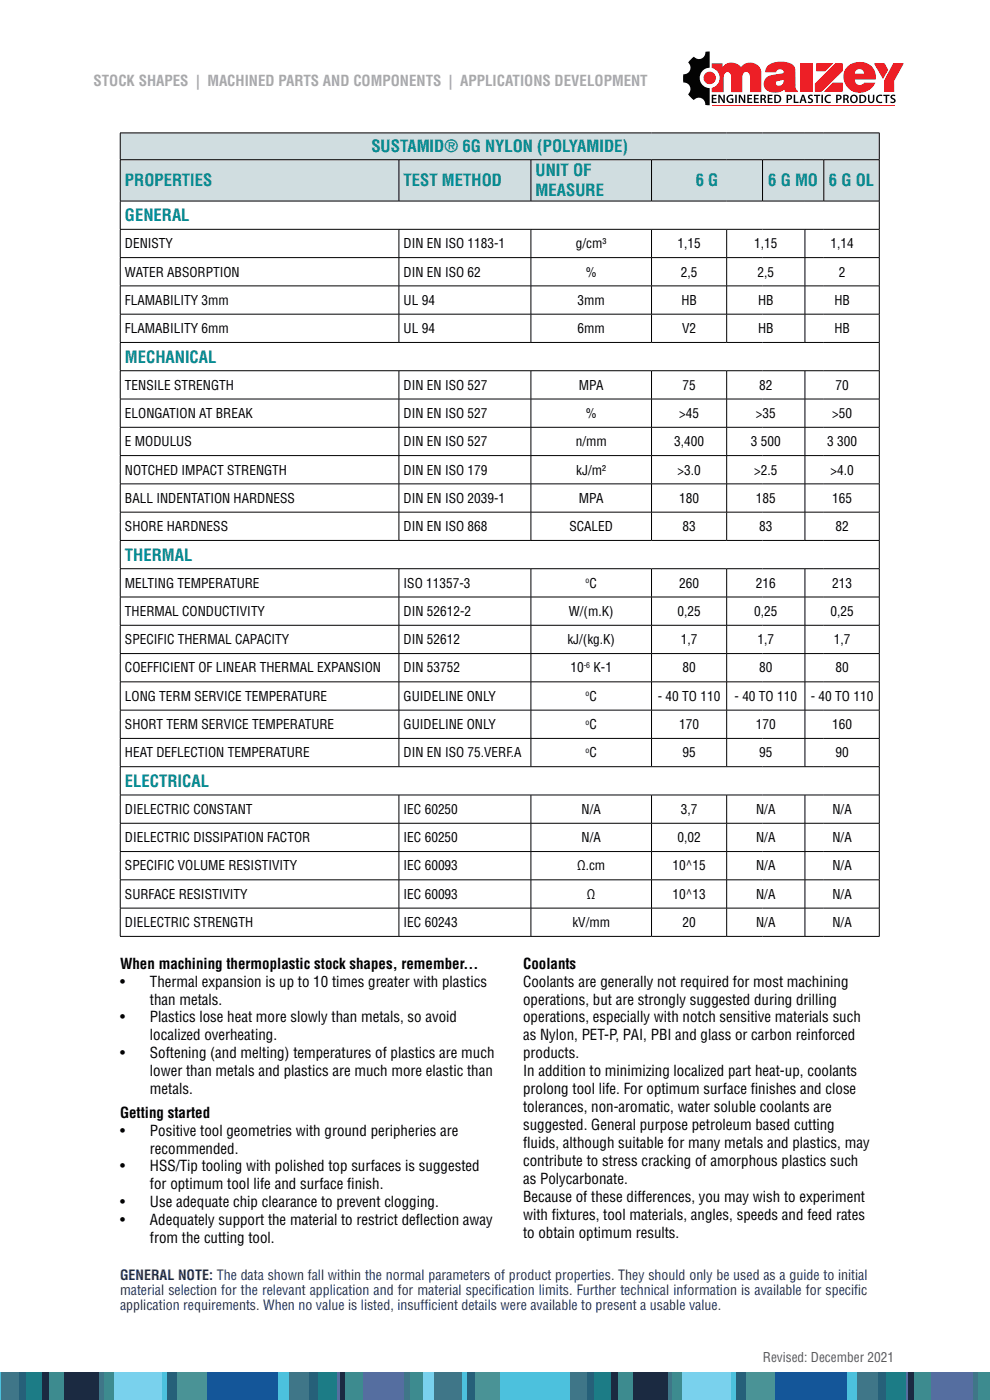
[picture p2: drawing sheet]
<svg xmlns="http://www.w3.org/2000/svg" width="210mm" height="297mm" viewBox="0 0 210 297" stroke-linecap="round" stroke-linejoin="round" font-family="sans-serif">
<defs><g id="words">
<text font-size="3.5" fill="#008a91" x="78.8" y="32.3">SUSTAMID® 6G NYLON (POLYAMIDE)</text>
<g font-size="3.5" fill="#058b91">
<text x="26.5" y="39.5">PROPERTIES</text>
<text x="85.6" y="39.5">TEST METHOD</text>
<text x="113.6" y="37.4">UNIT OF</text>
<text x="113.6" y="41.7">MEASURE</text>
<text x="147.6" y="39.5">6 G</text>
<text x="163" y="39.5">6 G MO</text>
<text x="175.8" y="39.5">6 G OL</text>
<text x="26.5" y="46.9">GENERAL</text>
<text x="26.5" y="76.9">MECHANICAL</text>
<text x="26.5" y="118.9">THERMAL</text>
<text x="26.5" y="166.9">ELECTRICAL</text>
</g>
<text font-size="3.2" fill="#a7a9ac" x="19.8" y="18.3">STOCK SHAPES | MACHINED PARTS AND COMPONENTS | APPLICATIONS DEVELOPMENT</text>
<g font-size="3.2">
<text x="25.5" y="205.5">When machining thermoplastic stock shapes, remember...</text>
<text x="25.5" y="209.3">•</text>
<text x="31.8" y="209.3">Thermal expansion is up to 10 times greater with plastics</text>
<text x="111" y="205.5">Coolants</text>
<text x="111" y="209.3">Coolants are generally not required for most machining</text>
<text x="31.8" y="213.1">than metals.</text>
<text x="111" y="213.1">operations, but are strongly suggested during drilling</text>
<text x="25.5" y="216.9">•</text>
<text x="31.8" y="216.9">Plastics lose heat more slowly than metals, so avoid</text>
<text x="31.8" y="220.7">localized overheating.</text>
<text x="111" y="216.9">operations, especially with notch sensitive materials such</text>
<text x="111" y="220.7">as Nylon, PET-P, PAI, PBI and glass or carbon reinforced</text>
<text x="25.5" y="224.5">•</text>
<text x="31.8" y="224.5">Softening (and melting) temperatures of plastics are much</text>
<text x="111" y="224.5">products.</text>
<text x="31.8" y="228.3">lower than metals and plastics are much more elastic than</text>
<text x="31.8" y="232.1">metals.</text>
<text x="111" y="228.3">In addition to minimizing localized part heat-up, coolants</text>
<text x="111" y="232.1">prolong tool life. For optimum surface f</text>
<text x="159.2" y="232.1">inishes and close</text>
<text x="25.5" y="237.1">Getting started</text>
<text x="111" y="236">tolerances, non-aromatic, water soluble coolants are</text>
<text x="111" y="239.8">suggested. General purpose petroleum based cutting</text>
<text x="25.5" y="240.9">•</text>
<text x="31.8" y="240.9">Positive tool geometries with ground peripheries are</text>
<text x="31.8" y="244.7">recommended.</text>
<text x="111" y="243.6">f</text>
<text x="111" y="243.6">luids, although suitable for many metals and plastics, may</text>
<text x="25.5" y="248.5">•</text>
<text x="31.8" y="248.5">HSS/Tip tooling with polished top surfaces is suggested</text>
<text x="111" y="247.4">contribute to stress cracking of amorphous plastics such</text>
<text x="111" y="251.2">as Polycarbonate.</text>
<text x="25.5" y="256.1">•</text>
<text x="31.8" y="252.3">for optimum tool life and surface f</text>
<text x="31.8" y="256.1">Use adequate chip clearance to prevent clogging.</text>
<text x="73.7" y="252.3">inish.</text>
<text x="111" y="255">Because of these differences, you may wish to experiment</text>
<text x="25.5" y="259.9">•</text>
<text x="31.8" y="259.9">Adequately support the material to restrict def</text>
<text x="31.8" y="263.8">from the cutting tool.</text>
<text x="88.2" y="259.9">lection away</text>
<text x="111" y="258.8">with f</text>
<text x="111" y="262.6">to obtain optimum results.</text>
<text x="117" y="258.8">ixtures, tool materials, angles, speeds and feed rates</text>
</g>
<g font-size="3" fill="#232763">
<text x="25.5" y="271.5">GENERAL NOTE: The data shown fall within the normal parameters of product properties. They should only be used as a guide to initial</text>
<text x="25.5" y="274.7">material selection for the relevant application and for material specif</text>
<text x="104.9" y="274.7">ication limits. Further technical information is available for specif</text>
<text x="181.2" y="274.7">ic</text>
<text x="25.5" y="277.8">application requirements. When no value is listed, insuff</text>
<text x="90.1" y="277.8">icient details were available to present a usable value.</text>
</g>
<g font-size="2.8">
<text x="26.5" y="52.7">DENISTY</text>
<text x="85.6" y="52.7">DIN EN ISO 1183-1</text>
<text x="122.2" y="52.7">g/cm³</text>
<text x="143.7" y="52.7">1,15</text>
<text x="160" y="52.7">1,15</text>
<text x="176.2" y="52.7">1,14</text>
<text x="26.5" y="58.7">WATER ABSORPTION</text>
<text x="85.6" y="58.7">DIN EN ISO 62</text>
<text x="124.2" y="58.7">%</text>
<text x="144.4" y="58.7">2,5</text>
<text x="160.7" y="58.7">2,5</text>
<text x="177.9" y="58.7">2</text>
<text x="26.5" y="64.7">FLAMABILITY 3mm</text>
<text x="85.6" y="64.7">UL 94</text>
<text x="122.5" y="64.7">3mm</text>
<text x="144.5" y="64.7">HB</text>
<text x="160.8" y="64.7">HB</text>
<text x="177" y="64.7">HB</text>
<text x="26.5" y="70.7">FLAMABILITY 6mm</text>
<text x="85.6" y="70.7">UL 94</text>
<text x="122.5" y="70.7">6mm</text>
<text x="144.7" y="70.7">V2</text>
<text x="160.8" y="70.7">HB</text>
<text x="177" y="70.7">HB</text>
<text x="26.5" y="82.7">TENSILE STRENGTH</text>
<text x="85.6" y="82.7">DIN EN ISO 527</text>
<text x="122.8" y="82.7">MPA</text>
<text x="144.8" y="82.7">75</text>
<text x="161" y="82.7">82</text>
<text x="177.2" y="82.7">70</text>
<text x="26.5" y="88.7">ELONGATION AT BREAK</text>
<text x="85.6" y="88.7">DIN EN ISO 527</text>
<text x="124.2" y="88.7">%</text>
<text x="144.1" y="88.7">&gt;45</text>
<text x="160.3" y="88.7">&gt;35</text>
<text x="176.5" y="88.7">&gt;50</text>
<text x="26.5" y="94.7">E MODULUS</text>
<text x="85.6" y="94.7">DIN EN ISO 527</text>
<text x="122.1" y="94.7">n/mm</text>
<text x="143" y="94.7">3,400</text>
<text x="159.3" y="94.7">3 500</text>
<text x="175.5" y="94.7">3 300</text>
<text x="26.5" y="100.7">NOTCHED IMPACT STRENGTH</text>
<text x="85.6" y="100.7">DIN EN ISO 179</text>
<text x="122.2" y="100.7">kJ/m²</text>
<text x="143.7" y="100.7">&gt;3.0</text>
<text x="160" y="100.7">&gt;2.5</text>
<text x="176.2" y="100.7">&gt;4.0</text>
<text x="26.5" y="106.7">BALL INDENTATION HARDNESS</text>
<text x="85.6" y="106.7">DIN EN ISO 2039-1</text>
<text x="122.8" y="106.7">MPA</text>
<text x="144.1" y="106.7">180</text>
<text x="160.3" y="106.7">185</text>
<text x="176.5" y="106.7">165</text>
<text x="26.5" y="112.7">SHORE HARDNESS</text>
<text x="85.6" y="112.7">DIN EN ISO 868</text>
<text x="120.8" y="112.7">SCALED</text>
<text x="144.8" y="112.7">83</text>
<text x="161" y="112.7">83</text>
<text x="177.2" y="112.7">82</text>
<text x="26.5" y="124.7">MELTING TEMPERATURE</text>
<text x="85.6" y="124.7">ISO 11357-3</text>
<text x="125" y="124.7">C</text>
<text x="144.1" y="124.7">260</text>
<text x="160.3" y="124.7">216</text>
<text x="176.5" y="124.7">213</text>
<text x="26.5" y="130.7">THERMAL CONDUCTIVITY</text>
<text x="85.6" y="130.7">DIN 52612-2</text>
<text x="120.7" y="130.7">W/(m.K)</text>
<text x="143.7" y="130.7">0,25</text>
<text x="160" y="130.7">0,25</text>
<text x="176.2" y="130.7">0,25</text>
<text x="26.5" y="136.7">SPECIFIC THERMAL CAPACITY</text>
<text x="85.6" y="136.7">DIN 52612</text>
<text x="120.4" y="136.7">kJ/(kg.K)</text>
<text x="144.4" y="136.7">1,7</text>
<text x="160.7" y="136.7">1,7</text>
<text x="176.9" y="136.7">1,7</text>
<text x="26.5" y="142.7">COEFFICIENT OF LINEAR THERMAL EXPANSION</text>
<text x="85.6" y="142.7">DIN 53752</text>
<text x="121" y="142.7">10</text>
<text x="125.9" y="142.7">K-1</text>
<text x="144.8" y="142.7">80</text>
<text x="161" y="142.7">80</text>
<text x="177.2" y="142.7">80</text>
<text x="26.5" y="148.7">LONG TERM SERVICE TEMPERATURE</text>
<text x="85.6" y="148.7">GUIDELINE ONLY</text>
<text x="125" y="148.7">C</text>
<text x="139.6" y="148.7">- 40 TO 110</text>
<text x="155.8" y="148.7">- 40 TO 110</text>
<text x="172" y="148.7">- 40 TO 110</text>
<text x="26.5" y="154.7">SHORT TERM SERVICE TEMPERATURE</text>
<text x="85.6" y="154.7">GUIDELINE ONLY</text>
<text x="125" y="154.7">C</text>
<text x="144.1" y="154.7">170</text>
<text x="160.3" y="154.7">170</text>
<text x="176.5" y="154.7">160</text>
<text x="26.5" y="160.7">HEAT DEFLECTION TEMPERATURE</text>
<text x="85.6" y="160.7">DIN EN ISO 75.VERF.A</text>
<text x="125" y="160.7">C</text>
<text x="144.8" y="160.7">95</text>
<text x="161" y="160.7">95</text>
<text x="177.2" y="160.7">90</text>
<text x="26.5" y="172.7">DIELECTRIC CONSTANT</text>
<text x="85.6" y="172.7">IEC 60250</text>
<text x="123.4" y="172.7">N/A</text>
<text x="144.4" y="172.7">3,7</text>
<text x="160.4" y="172.7">N/A</text>
<text x="176.6" y="172.7">N/A</text>
<text x="26.5" y="178.7">DIELECTRIC DISSIPATION FACTOR</text>
<text x="85.6" y="178.7">IEC 60250</text>
<text x="123.4" y="178.7">N/A</text>
<text x="143.7" y="178.7">0,02</text>
<text x="160.4" y="178.7">N/A</text>
<text x="176.6" y="178.7">N/A</text>
<text x="26.5" y="184.7">SPECIFIC VOLUME RESISTIVITY</text>
<text x="85.6" y="184.7">IEC 60093</text>
<text x="122.4" y="184.7">Ω.cm</text>
<text x="142.6" y="184.7">10^15</text>
<text x="160.4" y="184.7">N/A</text>
<text x="176.6" y="184.7">N/A</text>
<text x="26.5" y="190.7">SURFACE RESISTIVITY</text>
<text x="85.6" y="190.7">IEC 60093</text>
<text x="124.5" y="190.7">Ω</text>
<text x="142.6" y="190.7">10^13</text>
<text x="160.4" y="190.7">N/A</text>
<text x="176.6" y="190.7">N/A</text>
<text x="26.5" y="196.7">DIELECTRIC STRENGTH</text>
<text x="85.6" y="196.7">IEC 60243</text>
<text x="121.4" y="196.7">kV/mm</text>
<text x="144.8" y="196.7">20</text>
<text x="160.4" y="196.7">N/A</text>
<text x="176.6" y="196.7">N/A</text>
</g>
<text font-size="2.8" fill="#58595b" x="161.8" y="289">Revised: December 2021</text>
<g font-size="1.6">
<text x="124.2" y="123.7">o</text>
<text x="123.8" y="141.7">-6</text>
<text x="124.2" y="147.7">o</text>
<text x="124.2" y="153.7">o</text>
<text x="124.2" y="159.7">o</text>
</g>
</g></defs>
<path d="M209.9 291.1v5.9" fill="none" stroke="#45c6eb" stroke-width=".21"/>
<path d="M89.5 291.1h2.6v5.9h-2.6z" fill="#6dceee"/>
<path d="M92.1 291.1h6.1v5.9h-6.1z" fill="#377285"/>
<path d="M98.2 291.1h.8v5.9h-.8z" fill="#33c4ea"/>
<path d="M99 291.1h1.8v5.9h-1.8z" fill="#005f72"/>
<path d="M100.8 291.1h5.4v5.9h-5.4z" fill="#4b9093"/>
<path d="M106.2 291.1h12.8v5.9h-12.8z" fill="#45c6eb"/>
<path d="M119 291.1h1.9v5.9h-1.9z" fill="#53c8eb"/>
<path d="M120.9 291.1h3.7v5.9h-3.7z" fill="#3f7688"/>
<path d="M124.6 291.1h1.5v5.9h-1.5z" fill="#046478"/>
<path d="M126.1 291.1h3.5v5.9h-3.5z" fill="#118185"/>
<path d="M129.6 291.1h.5v5.9h-.5z" fill="#112c4f"/>
<path d="M130.1 291.1h1v5.9h-1z" fill="#1f3456"/>
<path d="M131.1 291.1h3.1v5.9h-3.1z" fill="#3f8b8f"/>
<path d="M134.2 291.1h7.4v5.9h-7.4z" fill="#112c4f"/>
<path d="M141.6 291.1h1.1v5.9h-1.1z" fill="#327083"/>
<path d="M142.7 291.1h2.1v5.9h-2.1z" fill="#3b8b8f"/>
<path d="M144.8 291.1h3v5.9h-3z" fill="#6dceee"/>
<path d="M147.8 291.1h7.2v5.9h-7.2z" fill="#7dd2ef"/>
<path d="M155 291.1h1.1v5.9h-1.1z" fill="#33c4ea"/>
<path d="M156.1 291.1h2.1v5.9h-2.1z" fill="#005f72"/>
<path d="M158.2 291.1h6.3v5.9h-6.3z" fill="#4b9093"/>
<path d="M164.5 291.1h15.2v5.9h-15.2z" fill="#145699"/>
<path d="M179.7 291.1h2.1v5.9h-2.1z" fill="#53c8eb"/>
<path d="M181.8 291.1h4.4v5.9h-4.4z" fill="#3f7688"/>
<path d="M186.2 291.1h1.8v5.9h-1.8z" fill="#046478"/>
<path d="M188 291.1h4.1v5.9h-4.1z" fill="#118185"/>
<path d="M192.1 291.1h.6v5.9h-.6z" fill="#3661a1"/>
<path d="M192.7 291.1h1.2v5.9h-1.2z" fill="#1f3456"/>
<path d="M193.9 291.1h3.7v5.9h-3.7z" fill="#3f8b8f"/>
<path d="M197.6 291.1h8.7v5.9h-8.7z" fill="#4e6ea8"/>
<path d="M206.3 291.1h1.3v5.9h-1.3z" fill="#327083"/>
<path d="M207.6 291.1h2.4v5.9h-2.4z" fill="#3b8b8f"/>
<path d="M.1 291.1v5.9" fill="none" stroke="#53c8eb" stroke-width=".27"/>
<path d="M.3 291.1h3.7v5.9h-3.7z" fill="#3f7688"/>
<path d="M4 291.1h1.5v5.9h-1.5z" fill="#046478"/>
<path d="M5.5 291.1h3.5v5.9h-3.5z" fill="#118185"/>
<path d="M9 291.1h.5v5.9h-.5z" fill="#112c4f"/>
<path d="M9.5 291.1h1v5.9h-1z" fill="#1f3456"/>
<path d="M10.5 291.1h3.1v5.9h-3.1z" fill="#3f8b8f"/>
<path d="M13.6 291.1h7.4v5.9h-7.4z" fill="#112c4f"/>
<path d="M21 291.1h1.1v5.9h-1.1z" fill="#327083"/>
<path d="M22.1 291.1h2.2v5.9h-2.2z" fill="#3b8b8f"/>
<path d="M24.3 291.1h3v5.9h-3z" fill="#6dceee"/>
<path d="M27.3 291.1h7.2v5.9h-7.2z" fill="#7dd2ef"/>
<path d="M34.5 291.1h1v5.9h-1z" fill="#33c4ea"/>
<path d="M35.5 291.1h2.1v5.9h-2.1z" fill="#005f72"/>
<path d="M37.6 291.1h6.3v5.9h-6.3z" fill="#4b9093"/>
<path d="M43.9 291.1h15.2v5.9h-15.2z" fill="#145699"/>
<path d="M59.1 291.1h2.1v5.9h-2.1z" fill="#53c8eb"/>
<path d="M61.2 291.1h4.5v5.9h-4.5z" fill="#3f7688"/>
<path d="M65.7 291.1h1.7v5.9h-1.7z" fill="#046478"/>
<path d="M67.4 291.1h4.1v5.9h-4.1z" fill="#118185"/>
<path d="M71.5 291.1h.6v5.9h-.6z" fill="#3661a1"/>
<path d="M72.1 291.1h1.2v5.9h-1.2z" fill="#1f3456"/>
<path d="M73.3 291.1h3.7v5.9h-3.7z" fill="#3f8b8f"/>
<path d="M77 291.1h8.8v5.9h-8.8z" fill="#4e6ea8"/>
<path d="M85.8 291.1h1.2v5.9h-1.2z" fill="#327083"/>
<path d="M87 291.1h2.5v5.9h-2.5z" fill="#3b8b8f"/>
<path d="M25.5 28.2h161v5.7h-161zM25.5 33.9h59.1v8.7h-59.1zM84.6 33.9h28v8.7h-28zM112.6 33.9h25.6v8.7h-25.6zM138.2 33.9h23.5v8.7h-23.5zM161.7 33.9h13v8.7h-13zM174.7 33.9h11.8v8.7h-11.8z" fill="#d0dde0"/>
<g fill="none" stroke="#000" stroke-width=".21">
<path d="M25.5 28.2h161.1M25.5 33.9h161.1M25.5 28.2v5.6M25.5 33.9v8.7M84.6 33.9v8.7M112.6 33.9v8.7M138.2 33.9v8.7M161.7 33.9v8.7M174.7 33.9v8.7M186.5 28.2v5.6M186.5 33.9v8.7M25.5 42.6h161.1"/>
<path d="M25.5 48.6h161.1M25.5 54.6h161.1M25.5 42.7v5.9M25.5 48.7v5.9M25.5 54.7v5.9M84.6 48.7v5.9M84.6 54.7v5.9M112.6 48.7v5.9M112.6 54.7v5.9M138.2 48.7v5.9M138.2 54.7v5.9M154.1 48.7v5.9"/>
<path d="M154.1 54.7v5.9M170.7 48.7v5.9M170.7 54.7v5.9M186.5 42.7v5.9M186.5 48.7v5.9M186.5 54.7v5.9M25.5 60.6h161.1M25.5 66.6h161.1M25.5 72.6h161.1M25.5 78.6h161.1M25.5 60.7v5.9M25.5 66.7v5.9"/>
<path d="M25.5 72.7v5.9M25.5 78.7v5.9M84.6 60.7v5.9M84.6 66.7v5.9M84.6 78.7v5.9M112.6 60.7v5.9M112.6 66.7v5.9M112.6 78.7v5.9M138.2 60.7v5.9M138.2 66.7v5.9M138.2 78.7v5.9M154.1 60.7v5.9"/>
<path d="M154.1 66.7v5.9M154.1 78.7v5.9M170.7 60.7v5.9M170.7 66.7v5.9M170.7 78.7v5.9M186.5 60.7v5.9M186.5 66.7v5.9M186.5 72.7v5.9M186.5 78.7v5.9M25.5 84.6h161.1M25.5 90.6h161.1M25.5 96.6h161.1"/>
<path d="M25.5 84.7v5.9M25.5 90.7v5.9M25.5 96.7v5.9M84.6 84.7v5.9M84.6 90.7v5.9M84.6 96.7v5.9M112.6 84.7v5.9M112.6 90.7v5.9M112.6 96.7v5.9M138.2 84.7v5.9M138.2 90.7v5.9M138.2 96.7v5.9"/>
<path d="M154.1 84.7v5.9M154.1 90.7v5.9M154.1 96.7v5.9M170.7 84.7v5.9M170.7 90.7v5.9M170.7 96.7v5.9M186.5 84.7v5.9M186.5 90.7v5.9M186.5 96.7v5.9M25.5 102.6h161.1M25.5 108.6h161.1M25.5 114.6h161.1"/>
<path d="M25.5 102.7v5.9M25.5 108.7v5.9M25.5 114.7v5.9M84.6 102.7v5.9M84.6 108.7v5.9M112.6 102.7v5.9M112.6 108.7v5.9M138.2 102.7v5.9M138.2 108.7v5.9M154.1 102.7v5.9M154.1 108.7v5.9M170.7 102.7v5.9"/>
<path d="M170.7 108.7v5.9M186.5 102.7v5.9M186.5 108.7v5.9M186.5 114.7v5.9M25.5 120.6h161.1M25.5 126.6h161.1M25.5 132.6h161.1M25.5 138.6h161.1M25.5 120.7v5.9M25.5 126.7v5.9M25.5 132.7v5.9M25.5 138.7v5.9"/>
<path d="M84.6 120.7v5.9M84.6 126.7v5.9M84.6 132.7v5.9M84.6 138.7v5.9M112.6 120.7v5.9M112.6 126.7v5.9M112.6 132.7v5.9M112.6 138.7v5.9M138.2 120.7v5.9M138.2 126.7v5.9M138.2 132.7v5.9M138.2 138.7v5.9"/>
<path d="M154.1 120.7v5.9M154.1 126.7v5.9M154.1 132.7v5.9M154.1 138.7v5.9M170.7 120.7v5.9M170.7 126.7v5.9M170.7 132.7v5.9M170.7 138.7v5.9M186.5 120.7v5.9M186.5 126.7v5.9M186.5 132.7v5.9M186.5 138.7v5.9"/>
<path d="M25.5 144.6h161.1M25.5 150.6h161.1M25.5 156.6h161.1M25.5 144.7v5.9M25.5 150.7v5.9M25.5 156.7v5.9M84.6 144.7v5.9M84.6 150.7v5.9M84.6 156.7v5.9M112.6 144.7v5.9M112.6 150.7v5.9M112.6 156.7v5.9"/>
<path d="M138.2 144.7v5.9M138.2 150.7v5.9M138.2 156.7v5.9M154.1 144.7v5.9M154.1 150.7v5.9M154.1 156.7v5.9M170.7 144.7v5.9M170.7 150.7v5.9M170.7 156.7v5.9M186.5 144.7v5.9M186.5 150.7v5.9M186.5 156.7v5.9"/>
<path d="M25.5 162.6h161.1M25.5 168.6h161.1M25.5 174.6h161.1M25.5 162.7v5.9M25.5 168.7v5.9M25.5 174.7v5.9M84.6 168.7v5.9M84.6 174.7v5.9M112.6 168.7v5.9M112.6 174.7v5.9M138.2 168.7v5.9M138.2 174.7v5.9"/>
<path d="M154.1 168.7v5.9M154.1 174.7v5.9M170.7 168.7v5.9M170.7 174.7v5.9M186.5 162.7v5.9M186.5 168.7v5.9M186.5 174.7v5.9M25.5 180.6h161.1M25.5 186.6h161.1M25.5 192.6h161.1M25.5 198.6h161.1M25.5 180.7v5.9"/>
<path d="M25.5 186.7v5.9M25.5 192.7v5.9M84.6 180.7v5.9M84.6 186.7v5.9M84.6 192.7v5.9M112.6 180.7v5.9M112.6 186.7v5.9M112.6 192.7v5.9M138.2 180.7v5.9M138.2 186.7v5.9M138.2 192.7v5.9M154.1 180.7v5.9"/>
<path d="M154.1 186.7v5.9M154.1 192.7v5.9M170.7 180.7v5.9M170.7 186.7v5.9M170.7 192.7v5.9M186.5 180.7v5.9M186.5 186.7v5.9M186.5 192.7v5.9"/>
</g>
<g fill="#ed1d24">
<path d="M185.4 13.4h2.3l.7 1.4-1.1 2z"/>
<path d="M169.8 13.4h2.6v6.1h-2.6z"/>
<path d="M151 13.4h2.3v.9a2.49 2.49 0 0 1 3.9-.1 2.41 2.41 0 0 1 2.5-.9 2.41 2.41 0 0 1 1.8 1.9v4.3h-2.4v-3a.88 .88 0 0 0-.2-1 .88 .88 0 0 0-1.1-.1l-.4 1v3.1h-2.3v-3a.88 .88 0 0 0-.8-1.2 .88 .88 0 0 0-.8 1.2v3l-2.5 .1z"/>
<path d="M189.5 13.4h2.2l-2 3.8v2.3h-2.1v-2.5z"/>
<path d="M173.2 13.4h3.6l-1.7 1.7h-1.9z"/>
<path d="M176.7 17.5h2.1v2h-4.1z"/>
<path d="M172.8 17.7l4.4-4.3h1.6v1.7l-4.5 4.4h-1.5z"/>
<path d="M164.6 17.4l1.6-.5a.95 .95 0 0 1-.4 1.1 .95 .95 0 0 1-1.2-.3zM162.9 13.9l-.4 .7-.2 .7h2.3a.81 .81 0 0 1 .9-.6 .81 .81 0 0 1 .7 .7l-.3 .2a5.5 5.5 0 0 0-3.4 .9 1.91 1.91 0 0 0-.2 2.2 1.91 1.91 0 0 0 2 .9 2.57 2.57 0 0 0 2.1-.7l.3 .6h2.5v-.3a.88 .88 0 0 1-.5-.9v-3.3a1.82 1.82 0 0 0-1.8-1.8 4.9 4.9 0 0 0-4 .7z"/>
<path d="M181.6 15a1 1 0 0 1 1.1-.3 1 1 0 0 1 .6 1h-2zM179.9 14a3.4 3.4 0 0 0 .4 5 3.4 3.4 0 0 0 4.9-.7l.5-.8-2.4 .1a1.06 1.06 0 0 1-1.2 .4 1.06 1.06 0 0 1-.8-1.1h4.5a3.3 3.3 0 0 0-4.4-3.7l-.8 .3z"/>
</g>
<path d="M151 20.1v1.8h1v-.3h-.7v-.5h.6v-.3h-.6v-.4h.7v-.3zM152.4 20.1v1.8h.3v-1.4l.7 1.4h.3v-1.8h-.2v1.3l-.8-1.3zM154.4 20.3a.95 .95 0 0 0-.1 1.3 .95 .95 0 0 0 1.3 .2v-.9h-.6v.2h.3v.5a.65 .65 0 0 1-.9-.7 .65 .65 0 0 1 1-.5l.1-.2-.2-.1zM156 20.1v1.8h.3v-1.8zM156.7 20.1v1.8h.3v-1.4l.8 1.4h.3v-1.8h-.3v1.3l-.7-1.3zM158.5 20.1v1.8h1.1v-.3h-.8v-.5h.7v-.3h-.7v-.4h.7v-.3zM159.9 20.1v1.8h1.1v-.3h-.8v-.5h.7v-.3h-.7v-.4h.7v-.3zM161.3 20.1v1.8h.3v-.8l.4 .2 .2 .6h.3l-.3-.9a.54 .54 0 0 0 .2-.7 .54 .54 0 0 0-.8-.2zM161.6 20.3l.4 .1a.28 .28 0 0 1 .2 .2 .28 .28 0 0 1-.2 .3h-.4zM162.8 20.1v1.8h1.1v-.3h-.7v-.5h.6v-.3h-.6v-.4h.7v-.3zM164.2 20.1v1.7a1 1 0 0 0 1.3-.2 1 1 0 0 0 0-1.3l-.5-.2zM164.6 20.4a.65 .65 0 0 1 .8 .6 .65 .65 0 0 1-.8 .6zM166.9 20.1v1.8h.3v-.7a.61 .61 0 0 0 .8-.6 .61 .61 0 0 0-.9-.5zM167.2 20.3l.3 .1a.31 .31 0 0 1 .2 .2 .31 .31 0 0 1-.2 .3h-.3zM168.4 20.1v1.8h1v-.3h-.7v-1.5zM170.1 20.1l-.5 1.8h.3l.2-.5h.5l.2 .5h.3l-.6-1.8zM170.3 20.4l.3 .7h-.5zM171.4 20.3a.78 .78 0 0 0 .7 1l-.1 .3-.6-.1-.1 .3a.62 .62 0 0 0 .9 0 .62 .62 0 0 0 .1-.8l-.6-.5 .3-.2 .3 .1 .1-.2a.82 .82 0 0 0-1 .1zM172.7 20.1v.3h.5v1.5h.3v-1.5h.5v-.3zM174.2 20.1v1.8h.4v-1.8zM175.2 20.3a.92 .92 0 0 0-.2 1.2 .92 .92 0 0 0 1.2 .3v-.3a.65 .65 0 0 1-1-.5 .65 .65 0 0 1 1-.6l.1-.2-.5-.1zM177.4 20.1v1.8h.3v-.7a.61 .61 0 0 0 .8-.6 .61 .61 0 0 0-.8-.5zM177.7 20.3l.4 .1a.31 .31 0 0 1 .1 .2 .31 .31 0 0 1-.2 .3h-.3zM178.9 20.1v1.8h.3v-.8l.4 .2 .2 .6h.3l-.4-.9a.54 .54 0 0 0 .2-.7 .54 .54 0 0 0-.7-.2zM179.2 20.3l.4 .1a.28 .28 0 0 1 .1 .2 .28 .28 0 0 1-.1 .3h-.4zM180.3 21a.88 .88 0 0 0 1.7 0 .88 .88 0 0 0-1.7 0zM180.8 20.5a.6 .6 0 0 1 .9 .3 .6 .6 0 0 1-.6 .8 .68 .68 0 0 1-.3-1.1zM182.3 20.1v1.7a1 1 0 0 0 1.2-.2 1 1 0 0 0 0-1.3l-.4-.2zM182.6 20.4a.65 .65 0 0 1 .8 .6 .65 .65 0 0 1-.8 .6zM184.1 20.1v1a.69 .69 0 0 0 .7 .8 .69 .69 0 0 0 .7-.8v-1h-.3l-.1 1.3-.1 .2h-.4l-.2-.5v-1zM186.1 20.3a.92 .92 0 0 0-.1 1.2 .92 .92 0 0 0 1.1 .3v-.3a.65 .65 0 0 1-1-.5 .65 .65 0 0 1 1-.6l.1-.2-.5-.1zM187.4 20.1v.3h.5v1.5h.3v-1.5h.5v-.3zM189 20.3a.78 .78 0 0 0 .6 1l-.1 .3-.6-.1v.3a.62 .62 0 0 0 .8 0 .62 .62 0 0 0 .1-.8l-.6-.5 .3-.2 .3 .1 .1-.2a.82 .82 0 0 0-.9 .1z" fill="#000"/>
<path d="M146.5 12.6l.7-.6a1.37 1.37 0 0 0 1.6 .4 1.37 1.37 0 0 0 .8-1.4l.9-.1v11.4h-.9a1.37 1.37 0 0 0-.8-1.5 1.37 1.37 0 0 0-1.6 .4l-1.2-1.2a1.4 1.4 0 0 0 .4-1.6 1.4 1.4 0 0 0-1.4-.9v-1.8a1.4 1.4 0 0 0 1.4-.8 1.4 1.4 0 0 0-.4-1.6z" fill-rule="evenodd" fill="#000"/>
<circle cx="150.6" cy="16.5" r="2.14" fill="#fff"/>
<circle cx="150.5" cy="16.5" r="1.31" fill="#ed1d24"/>
<path d="M151 22.4h38.7" fill="none" stroke="#ed1d24" stroke-width=".21"/>
<use href="#words"/>
</svg>
